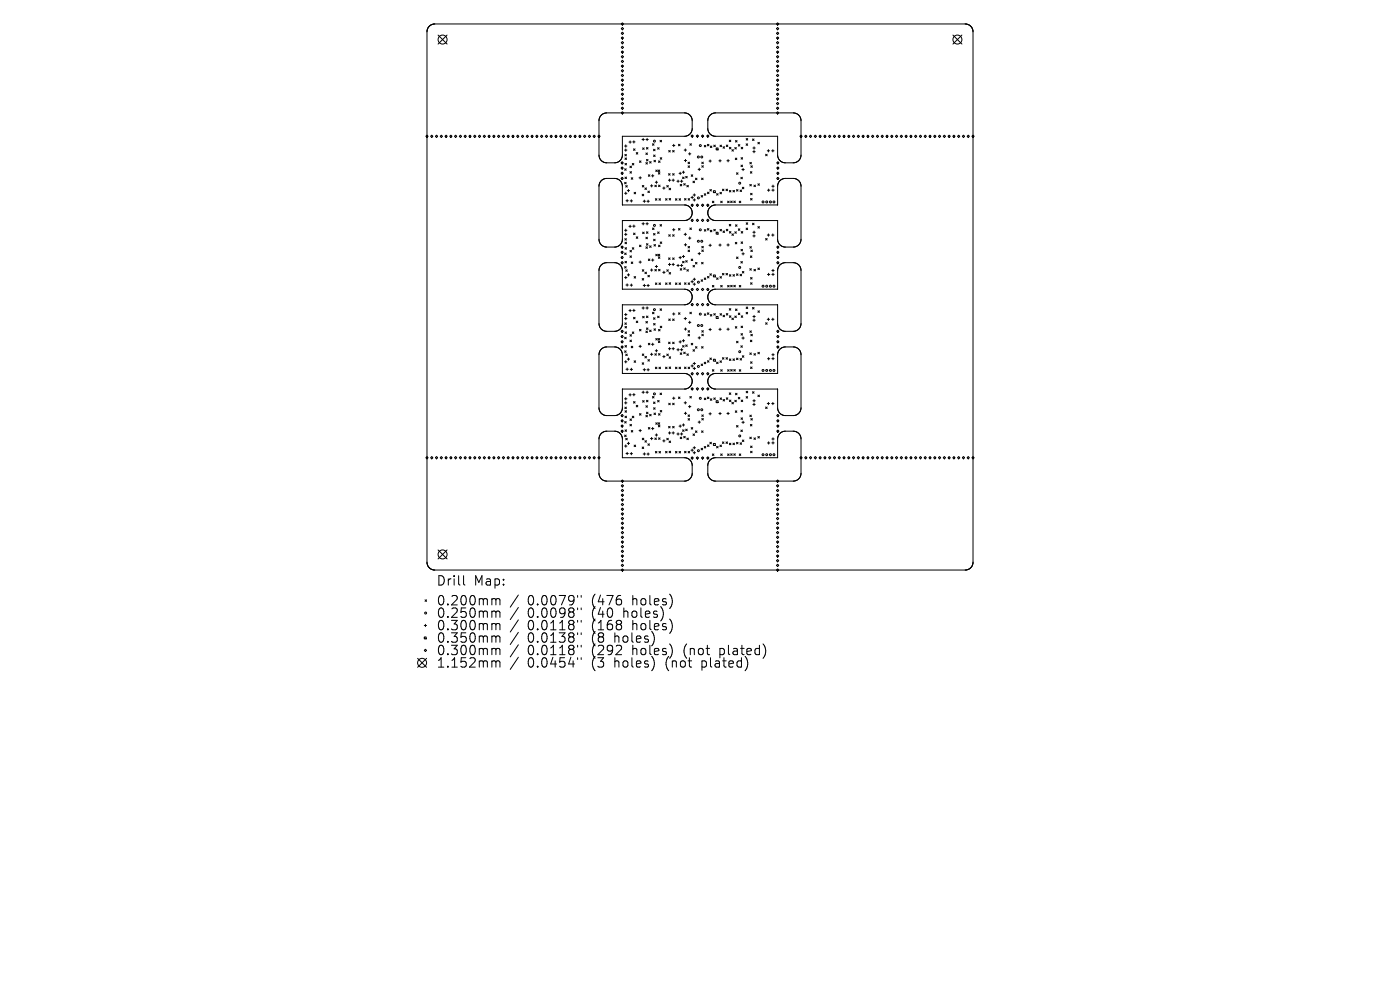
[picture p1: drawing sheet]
<svg xmlns="http://www.w3.org/2000/svg" width="297mm" height="210mm" viewBox="0 0 297 210" stroke-linecap="round" stroke-linejoin="round" font-family="sans-serif">
<defs><g id="words">
<g font-size="2.8">
<text x="92.5" y="124.5">Drill</text>
<text x="100.5" y="124.5">Map:</text>
<text x="92.5" y="128.7">0.200mm</text>
<text x="92.5" y="131.3">0.250mm</text>
<text x="111.9" y="128.7">0.0079&quot;</text>
<text x="111.9" y="131.3">0.0098&quot;</text>
<text x="125.7" y="128.7">(476</text>
<text x="125.7" y="131.3">(40</text>
<text x="132.5" y="131.3">holes)</text>
<text x="134.4" y="128.7">holes)</text>
<text x="92.5" y="134">0.300mm</text>
<text x="92.5" y="136.6">0.350mm</text>
<text x="111.9" y="134">0.0118&quot;</text>
<text x="111.9" y="136.6">0.0138&quot;</text>
<text x="125.7" y="134">(168</text>
<text x="125.7" y="136.6">(8</text>
<text x="130.6" y="136.6">holes)</text>
<text x="134.4" y="134">holes)</text>
<text x="92.5" y="139.3">0.300mm</text>
<text x="92.5" y="141.9">1.152mm</text>
<text x="111.9" y="139.3">0.0118&quot;</text>
<text x="111.9" y="141.9">0.0454&quot;</text>
<text x="125.7" y="139.3">(292</text>
<text x="125.7" y="141.9">(3</text>
<text x="130.6" y="141.9">holes)</text>
<text x="134.4" y="139.3">holes)</text>
<text x="141.7" y="141.9">(not</text>
<text x="145.5" y="139.3">(not</text>
<text x="149.5" y="141.9">plated)</text>
<text x="153.3" y="139.3">plated)</text>
</g>
</g></defs>
<g fill="none" stroke="#000" stroke-width=".21">
<path d="M90.6 6.8v112.6M90.6 6.7v.1M90.6 6.6v.1M90.6 6.6h.1M90.6 6.4v.2M90.6 6.4h.1M90.6 6.3v.1M90.7 6.3h-.1M90.7 6.1v.1M90.7 6.1h.1M90.8 6l-.1 .1M90.8 5.9v.1"/>
<path d="M90.9 5.8l-.1 .1M90.9 5.8h.1M91 5.7l-.1 .1M91 5.7h.1M91.1 5.6l-.1 .1M91.1 5.6h.1M91.2 5.5l-.1 .1M91.2 5.5h.1M91.3 5.4l-.1 .1M91.3 5.4h.1M91.4 5.3l-.1 .1M91.5 5.3h-.1"/>
<path d="M91.6 5.2l-.1 .1M91.6 5.2h.1M91.7 5.2h-.1M91.8 5.2h-.1M91.9 5.1h-.1M91.9 5.1h.1M92.1 5.1h-.2M92.1 5.1h.1M92.1 5.1h112.8M92.9 7.4l1.9 1.9M94.8 7.4l-1.9 1.9M131.8 5.1l.2-.3 .3 .3-.3 .2z"/>
<path d="M131.8 7.1l.2-.3 .3 .3-.3 .2zM131.8 8.1l.2-.3 .3 .3-.3 .2zM131.8 10l.2-.2 .3 .2-.3 .3zM131.8 12l.2-.2 .3 .2-.3 .3zM131.8 13l.2-.2 .3 .2-.3 .3zM131.8 15l.2-.2 .3 .2-.3 .3zM131.8 18l.2-.3 .3 .3-.3 .2zM131.8 20l.2-.3 .3 .3-.3 .2zM132 5.8l.3 .3-.3 .2-.2-.2zM132 8.8l.3 .3-.3 .2-.2-.2zM132 10.8l.3 .2-.3 .3-.2-.3zM132 13.8l.3 .2-.3 .3-.2-.3z"/>
<path d="M132 15.8l.3 .2-.3 .3-.2-.3zM132 16.7l.3 .3-.3 .2-.2-.2zM132 18.7l.3 .3-.3 .2-.2-.2zM164.7 5.1l.3-.3 .2 .3-.2 .2zM164.7 7.1l.3-.3 .2 .3-.2 .2zM164.7 8.1l.3-.3 .2 .3-.2 .2zM164.7 10l.3-.2 .2 .2-.2 .3zM164.7 12l.3-.2 .2 .2-.2 .3zM164.7 13l.3-.2 .2 .2-.2 .3zM164.7 15l.3-.2 .2 .2-.2 .3zM164.7 18l.3-.3 .2 .3-.2 .2zM164.7 20l.3-.3 .2 .3-.2 .2z"/>
<path d="M165 5.8l.2 .3-.2 .2-.3-.2zM165 8.8l.2 .3-.2 .2-.3-.2zM165 10.8l.2 .2-.2 .3-.3-.3zM165 13.8l.2 .2-.2 .3-.3-.3zM165 15.8l.2 .2-.2 .3-.3-.3zM165 16.7l.2 .3-.2 .2-.3-.2zM165 18.7l.2 .3-.2 .2-.3-.2zM202.2 7.4l1.9 1.9M204.1 7.4l-1.9 1.9M204.9 5.1h.1M204.9 5.1h.2M205.1 5.1h.1"/>
<path d="M205.2 5.2h.1M205.3 5.2h.1M205.4 5.2h.1M205.4 5.2l.1 .1M205.5 5.3h.1M205.6 5.3l.1 .1M205.7 5.4h.1M205.7 5.4l.1 .1M205.8 5.5h.1M205.8 5.5l.1 .1M205.9 5.6h.1M205.9 5.6l.1 .1"/>
<path d="M206 5.7h.1M206 5.7l.1 .1M206.1 5.8h.1M206.2 5.8v.1M206.2 5.9v.1M206.2 6l.1 .1M206.3 6.1h.1M206.3 6.1v.1M206.3 6.3h.1M206.4 6.3v.1M206.4 6.4h.1M206.4 6.4v.2"/>
<path d="M206.4 6.6h.1M206.4 6.6v.1M206.4 6.7v.1M206.4 6.8v112.6M90.3 28.9l.3-.2 .2 .2-.2 .3zM91.3 28.9l.3-.2 .2 .2-.2 .3zM92.4 28.9l.2-.2 .3 .2-.3 .3zM93.4 28.9l.2-.2 .3 .2-.3 .3zM94.4 28.9l.2-.2 .3 .2-.3 .3zM95.4 28.9l.2-.2 .3 .2-.3 .3zM96.4 28.9l.3-.2 .2 .2-.2 .3zM97.4 28.9l.3-.2 .2 .2-.2 .3z"/>
<path d="M98.4 28.9l.3-.2 .2 .2-.2 .3zM99.5 28.9l.2-.2 .3 .2-.3 .3zM100.5 28.9l.2-.2 .3 .2-.3 .3zM101.5 28.9l.2-.2 .3 .2-.3 .3zM102.5 28.9l.2-.2 .3 .2-.3 .3zM103.5 28.9l.3-.2 .2 .2-.2 .3zM104.5 28.9l.3-.2 .2 .2-.2 .3zM105.5 28.9l.3-.2 .2 .2-.2 .3zM106.6 28.9l.2-.2 .2 .2-.2 .3zM107.6 28.9l.2-.2 .3 .2-.3 .3zM108.6 28.9l.2-.2 .3 .2-.3 .3zM109.6 28.9l.2-.2 .3 .2-.3 .3z"/>
<path d="M110.6 28.9l.3-.2 .2 .2-.2 .3zM111.6 28.9l.3-.2 .2 .2-.2 .3zM112.6 28.9l.3-.2 .2 .2-.2 .3zM113.6 28.9l.3-.2 .2 .2-.2 .3zM114.7 28.9l.2-.2 .3 .2-.3 .3zM115.7 28.9l.2-.2 .3 .2-.3 .3zM116.7 28.9l.2-.2 .3 .2-.3 .3zM117.7 28.9l.2-.2 .3 .2-.3 .3zM118.7 28.9l.3-.2 .2 .2-.2 .3zM119.7 28.9l.3-.2 .2 .2-.2 .3zM120.7 28.9l.3-.2 .2 .2-.2 .3zM121.8 28.9l.2-.2 .3 .2-.3 .3z"/>
<path d="M122.8 28.9l.2-.2 .3 .2-.3 .3zM123.8 28.9l.2-.2 .3 .2-.3 .3zM124.8 28.9l.2-.2 .3 .2-.3 .3zM125.8 28.9l.3-.2 .2 .2-.2 .3zM126.8 28.9l.3-.2 .2 .2-.2 .3zM127.6 24.4l.4-.3 .6-.2 16.8 .1 .8 .3 .5 .7 .1 2.5-.5 1-.9 .4h-13.4v4.1l-.2 .8-.5 .5-.6 .2h-2.2l-1-.5-.4-1v-7.5l.1-.5zM131.7 34.5l.3-.2 .2 .2-.2 .3zM131.7 35.6l.3-.2 .2 .2-.2 .3zM131.7 36.7l.3-.2 .2 .2-.2 .3zM131.7 37.8l.3-.2 .2 .2-.2 .3zM131.8 21l.2-.3 .3 .3-.3 .2zM131.8 23l.2-.3 .3 .3-.3 .2z"/>
<path d="M132 21.7l.3 .3-.3 .2-.2-.2zM132 23.7l.3 .2-.3 .3-.2-.3zM132.1 28.9h-.1M132.5 38.7l.3 .3M132.5 31h.5M132.5 31.8h.5M132.5 35.8l.3 .3M132.6 32.7l.3 .4M132.6 33.5l.3 .3M132.6 34.7l.3 .3M132.6 37.6l.3 .3M132.7 39.4l.4 .3"/>
<path d="M132.8 30.7v.5M132.8 31.6v.5M132.8 38.7l-.3 .3M132.8 35.8l-.3 .3M132.9 32.7l-.3 .4M132.9 33.5l-.3 .3M132.9 34.7l-.3 .3M132.9 37.6l-.3 .3M133.1 39.4l-.4 .3M133.4 30.1h.5M133.6 35.2l.4 .4M133.6 36.4l.4 .3"/>
<path d="M133.7 29.9v.5M133.9 37.7l.3 .3M134 35.2l-.4 .4M134 36.4l-.4 .3M134.1 34.7l.4 .3M134.2 30.1h.5M134.2 37.7l-.3 .3M134.4 31.6l.3 .3M134.5 34.7l-.4 .3M134.5 29.9v.5M134.7 31.6l-.3 .3M135 32.4l.3 .3"/>
<path d="M135.3 32.4l-.3 .3M135.6 37.7h.5M135.7 34.1l.3 .4M135.8 37.5v.5M136 34.1l-.3 .4M136.2 29.6h.5M136.3 39.3l.3 .4M136.3 31.4l.4 .3M136.4 29.3v.5M136.6 39.3l-.3 .4M136.7 31.4l-.4 .3M136.8 39.9l.3 .3"/>
<path d="M137 34.5l.4 .3M137 32.4l.4 .4M137 29.6h.5M137.1 31.3l.4 .3M137.1 33.8l.4 .3M137.1 39.9l-.3 .3M137.3 29.3v.5M137.4 34.5l-.4 .3M137.4 32.4l-.4 .4M137.5 31.3l-.4 .3M137.5 33.8l-.4 .3M137.5 37.1l.4 .3"/>
<path d="M137.8 34.3l.3 .3M137.9 37.1l-.4 .3M138 39.4h.5M138.1 34.3l-.3 .3M138.2 37.3h.5M138.2 39.2v.5M138.4 30.5l.3 .3M138.5 37v.5M138.6 31.7l.4 .3M138.7 32.9l.3 .3M138.7 34l.4 .3M138.7 30.5l-.3 .3"/>
<path d="M138.9 39.3l.4 .3M139 31.7l-.4 .3M139 32.9l-.3 .3M139 38.7h.5M139.1 34l-.4 .3M139.1 36.1l.3 .3M139.3 39.3l-.4 .3M139.3 38.4v.5M139.4 36.1l-.3 .3M139.5 31.3l.3 .4M139.6 36.1l.4 .3M139.7 36.6l.3 .3"/>
<path d="M139.7 34.1l.3 .4M139.7 39.3l.3 .3M139.8 31.3l-.3 .4M140 36.1l-.4 .3M140 36.6l-.3 .3M140 29.8l.4 .3M140 34.1l-.3 .4M140 39.3l-.3 .3M140.1 33.4l.3 .4M140.4 29.8l-.4 .3M140.4 33.4l-.3 .4M140.6 39.9h.5"/>
<path d="M140.8 39.7v.4M141.5 39.4l.3 .3M141.8 39.4l-.3 .3M141.8 38.2h.5M141.8 36.8l.4 .4M141.9 31.9l.3 .3M141.9 39.9l.4 .4M142 38v.5M142.2 36.8l-.4 .4M142.2 31.9l-.3 .3M142.3 39.9l-.4 .4M142.6 38.2h.5"/>
<path d="M142.7 30.9h.5M142.7 36.8l.3 .4M142.7 31.9l.3 .3M142.8 38v.5M142.9 30.6v.5M143 31.9l-.3 .3M143 36.8l-.3 .4M143.6 38.4h.5M143.9 38.2v.5M143.9 30.6l.4 .3M144.1 36.8h.4M144.3 30.6l-.4 .3"/>
<path d="M144.3 36.5v.5M144.3 39.1l.3 .3M144.4 38.4h.5M144.6 38.2v.5M144.6 39.1l-.3 .3M144.7 36.5h.5M144.8 37.6l.3 .3M145 36.3v.5M145 39l.4 .3M145.1 37.6l-.3 .3M145.1 31.8h.5M145.2 34.1h.5"/>
<path d="M145.4 39l-.4 .3M145.4 31.6v.5M145.4 33.8v.5M145.5 37.4l.3 .3M145.7 39.3l.3 .4M145.8 37.4l-.3 .3M146 34.4l.3 .3M146 35.2l.3 .3M146 39.3l-.3 .4M146.1 32.6h.5M146.3 34.4l-.3 .3M146.3 35.2l-.3 .3"/>
<path d="M146.3 32.4v.5M146.3 30.5l.4 .3M146.6 28.9l.2-.3 .3 .3-.3 .2zM146.6 37.1l.4 .3M146.7 30.5l-.4 .3M147 37.1l-.4 .3M147 38.4l.3 .4M147.3 38.4l-.3 .4M147.5 37.8l.4 .3M147.7 28.9l.2-.3 .3 .3-.3 .2zM147.9 37.8l-.4 .3M148.1 35.9h.5"/>
<path d="M148.3 35.7v.5M148.8 28.9l.3-.3 .2 .3-.2 .2zM148.8 37.8l.4 .3M148.9 34.4l.3 .3M148.9 35.2l.3 .3M149.2 37.8l-.4 .3M149.2 34.4l-.3 .3M149.2 35.2l-.3 .3M149.4 30.8l.3 .4M149.7 30.8l-.3 .4M149.9 28.9l.3-.3 .2 .3-.2 .2zM150.1 30.6l.3 .3"/>
<path d="M150.4 30.6l-.3 .3M150.4 34.2h.5M150.6 24.4l.6-.3 .6-.2h16.5l.7 .2 .7 .6 .2 .7v7.5l-.1 .7-.6 .7-.8 .2h-2l-.9-.4-.5-1.1v-4.1h-13.2l-.7-.1-.7-.6-.2-.8v-2zM150.7 33.9v.5M150.7 31l.3 .3M151 31l-.3 .3M151.4 30.8l.4 .3M151.8 30.8l-.4 .3M151.9 31.4h.4v.4h-.4zM152.5 34.1h.5M152.7 30.8l.4 .3M152.8 33.9v.5"/>
<path d="M153.1 30.8l-.4 .3M153.4 31.1l.3 .3M153.7 31.1l-.3 .3M154.1 30.8l.3 .3M154.2 34.1h.5M154.4 30.8l-.3 .3M154.5 33.8v.5M154.7 29.7l.3 .4M154.7 31.2l.4 .4M155 29.7l-.3 .4M155.1 31.2l-.4 .4M155.3 31.7l.3 .4"/>
<path d="M155.6 31.7l-.3 .4M155.9 31.3l.3 .3M156 33.5l.3 .4M156 29.8l.4 .3M156.2 31.3l-.3 .3M156.2 36.6l.4 .4M156.3 33.5l-.3 .4M156.4 29.8l-.4 .3M156.6 36.6l-.4 .4M156.6 30.7l.4 .3M157 30.7l-.4 .3M157.2 37.6l.3 .3"/>
<path d="M157.2 35l.3 .4M157.2 33.4l.3 .4M157.2 31.2l.4 .4M157.4 36h.5M157.5 39.7l.3 .3M157.5 37.6l-.3 .3M157.5 35l-.3 .4M157.5 33.4l-.3 .4M157.6 31.2l-.4 .4M157.6 35.7v.5M157.8 39.7l-.3 .3M158.3 30.5l.3 .3"/>
<path d="M158.3 29.4l.3 .3M158.6 30.5l-.3 .3M158.6 29.4l-.3 .3M159.1 39.1l.3 .3M159.1 34.4l.3 .4M159.2 36.4l.3 .3M159.3 35.2l.3 .3M159.4 39.1l-.3 .3M159.4 34.4l-.3 .4M159.5 36.4l-.3 .3M159.6 35.2l-.3 .3M159.6 29.5l.4 .3"/>
<path d="M159.7 32.2h.5M159.7 31.4h.5M159.9 39.3l.4 .3M160 31.9v.5M160 29.5l-.4 .3M160 31.1v.5M160.3 39.3l-.4 .3M160.8 39l.3 .3M160.8 30.2l.3 .3M161.1 39l-.3 .3M161.1 30.2l-.3 .3M162.4 32.7l.3 .3"/>
<path d="M162.7 32.7l-.3 .3M162.8 32h.5M163 31.7v.5M163.7 32h.5M163.7 39.5h.5M164 31.7v.5M164 39.3v.5M164.7 21l.3-.3 .2 .3-.2 .2zM164.7 23l.3-.3 .2 .3-.2 .2zM164.8 34.5l.2-.2 .3 .2-.3 .3zM164.8 35.6l.2-.2 .3 .2-.3 .3zM164.8 36.7l.2-.2 .3 .2-.3 .3z"/>
<path d="M164.8 37.8l.2-.2 .3 .2-.3 .3zM164.9 28.9h.1M165 21.7l.2 .3-.2 .2-.3-.2zM165 23.7l.2 .2-.2 .3-.3-.3zM169.7 28.9l.2-.2 .3 .2-.3 .3zM170.7 28.9l.2-.2 .3 .2-.3 .3zM171.7 28.9l.3-.2 .2 .2-.2 .3zM172.7 28.9l.3-.2 .2 .2-.2 .3zM173.7 28.9l.3-.2 .2 .2-.2 .3zM174.8 28.9l.2-.2 .2 .2-.2 .3zM175.8 28.9l.2-.2 .3 .2-.3 .3zM176.8 28.9l.2-.2 .3 .2-.3 .3z"/>
<path d="M177.8 28.9l.2-.2 .3 .2-.3 .3zM178.8 28.9l.3-.2 .2 .2-.2 .3zM179.8 28.9l.3-.2 .2 .2-.2 .3zM180.8 28.9l.3-.2 .2 .2-.2 .3zM181.8 28.9l.3-.2 .2 .2-.2 .3zM182.9 28.9l.2-.2 .3 .2-.3 .3zM183.9 28.9l.2-.2 .3 .2-.3 .3zM184.9 28.9l.2-.2 .3 .2-.3 .3zM185.9 28.9l.2-.2 .3 .2-.3 .3zM186.9 28.9l.3-.2 .2 .2-.2 .3zM187.9 28.9l.3-.2 .2 .2-.2 .3zM188.9 28.9l.3-.2 .2 .2-.2 .3z"/>
<path d="M190 28.9l.2-.2 .3 .2-.3 .3zM191 28.9l.2-.2 .3 .2-.3 .3zM192 28.9l.2-.2 .3 .2-.3 .3zM193 28.9l.2-.2 .3 .2-.3 .3zM194 28.9l.3-.2 .2 .2-.2 .3zM195 28.9l.3-.2 .2 .2-.2 .3zM196 28.9l.3-.2 .2 .2-.2 .3zM197 28.9l.3-.2 .2 .2-.2 .3zM198.1 28.9l.2-.2 .3 .2-.3 .3zM199.1 28.9l.2-.2 .3 .2-.3 .3zM200.1 28.9l.2-.2 .3 .2-.3 .3zM201.1 28.9l.3-.2 .2 .2-.2 .3z"/>
<path d="M202.1 28.9l.3-.2 .2 .2-.2 .3zM203.1 28.9l.3-.2 .2 .2-.2 .3zM204.1 28.9l.3-.2 .2 .2-.2 .3zM205.2 28.9l.2-.2 .3 .2-.3 .3zM206.2 28.9l.2-.2 .3 .2-.3 .3zM131.7 52.4l.3-.2 .2 .2-.2 .3zM131.7 53.5l.3-.2 .2 .2-.2 .3zM131.7 54.6l.3-.2 .2 .2-.2 .3zM131.7 55.7l.3-.2 .2 .2-.2 .3zM132 43.5v-4.2l-.3-.8-.5-.5-.7-.1h-2l-.8 .3-.5 .6-.1 .7v11.3l.2 .7 .4 .5 .8 .4h2l.7-.2 .5-.4 .3-.9v-4.1M132 43.5h.1M132.1 46.8h-.1"/>
<path d="M132.1 43.5h13.3l.6 .2 .4 .3 .3 .5 .1 .6M132.5 56.5l.3 .4M132.5 41h.5M132.5 48.9h.5M132.5 49.7h.5M132.5 58.9h.5M132.5 53.7l.3 .3M132.6 50.6l.3 .3M132.6 51.4l.3 .3M132.6 52.5l.3 .4M132.6 55.4l.3 .4M132.7 57.2l.4 .4"/>
<path d="M132.8 40.8v.5M132.8 48.6v.5M132.8 49.5v.5M132.8 58.6v.5M132.8 42.6h.5M132.8 56.5l-.3 .4M132.8 53.7l-.3 .3M132.9 50.6l-.3 .3M132.9 51.4l-.3 .3M132.9 52.5l-.3 .4M132.9 55.4l-.3 .4M133 42.3v.5"/>
<path d="M133.1 40.4h.5M133.1 58.3h.5M133.1 57.2l-.4 .4M133.3 40.2v.5M133.3 58.1v.5M133.4 48h.5M133.6 53.1l.4 .3M133.6 54.3l.4 .3M133.7 47.8v.5M133.7 42.6h.5M133.9 55.6l.3 .3M133.9 42.4v.5"/>
<path d="M134 53.1l-.4 .3M134 54.3l-.4 .3M134.1 52.5l.4 .4M134.2 48h.5M134.2 55.6l-.3 .3M134.4 49.4l.3 .4M134.5 52.5l-.4 .4M134.5 47.7v.5M134.5 40.8l.4 .3M134.5 58.7l.4 .3M134.7 49.4l-.3 .4M134.9 40.8l-.4 .3"/>
<path d="M134.9 58.7l-.4 .3M135 50.2l.3 .4M135.3 50.2l-.3 .4M135.6 55.6h.5M135.7 52l.3 .3M135.8 55.3v.5M136 52l-.3 .3M136.2 47.5h.5M136.2 41.2l.4 .3M136.2 59.1l.4 .3M136.3 57.2l.3 .3M136.3 49.2l.4 .4"/>
<path d="M136.4 47.2v.5M136.4 42.7h.5M136.6 41.2l-.4 .3M136.6 59.1l-.4 .3M136.6 57.2l-.3 .3M136.7 49.2l-.4 .4M136.7 42.4v.5M136.8 57.7l.3 .4M137 52.4l.4 .3M137 50.3l.4 .3M137 47.5h.5M137.1 49.2l.4 .3"/>
<path d="M137.1 51.7l.4 .3M137.1 57.7l-.3 .4M137.2 42.7h.5M137.3 47.2v.5M137.4 52.4l-.4 .3M137.4 50.3l-.4 .3M137.4 40.5l.4 .4M137.4 58.4l.4 .3M137.5 49.2l-.4 .3M137.5 51.7l-.4 .3M137.5 42.4v.5M137.5 54.9l.4 .4"/>
<path d="M137.8 40.5l-.4 .4M137.8 58.4l-.4 .3M137.8 52.1l.3 .4M137.9 54.9l-.4 .4M138 57.3h.5M138.1 52.1l-.3 .4M138.2 55.2h.5M138.2 57v.5M138.4 48.4l.3 .3M138.5 54.9v.5M138.6 49.5l.4 .4M138.7 50.7l.3 .4"/>
<path d="M138.7 51.9l.4 .3M138.7 48.4l-.3 .3M138.9 57.2l.4 .3M139 49.5l-.4 .4M139 50.7l-.3 .4M139 56.5h.5M139 42.1l.4 .4M139.1 51.9l-.4 .3M139.1 53.9l.3 .4M139.3 57.2l-.4 .3M139.3 56.3v.5M139.4 42.1l-.4 .4"/>
<path d="M139.4 53.9l-.3 .4M139.5 49.2l.3 .3M139.6 53.9l.4 .4M139.7 54.5l.3 .3M139.7 52l.3 .3M139.7 57.1l.3 .4M139.8 42.1l.3 .4M139.8 49.2l-.3 .3M140 53.9l-.4 .4M140 54.5l-.3 .3M140 47.6l.4 .4M140 52l-.3 .3"/>
<path d="M140 57.1l-.3 .4M140.1 51.3l.3 .3M140.1 42.1l-.3 .4M140.4 47.6l-.4 .4M140.4 51.3l-.3 .3M140.6 57.8h.5M140.8 57.5v.5M141.2 42.1l.3 .4M141.5 57.2l.3 .4M141.5 42.1l-.3 .4M141.8 57.2l-.3 .4M141.8 56.1h.5"/>
<path d="M141.8 54.7l.4 .3M141.9 49.8l.3 .3M141.9 57.8l.4 .3M141.9 42.1l.4 .3M141.9 60l.4 .3M142 55.8v.5M142.2 54.7l-.4 .3M142.2 49.8l-.3 .3M142.3 57.8l-.4 .3M142.3 42.1l-.4 .3M142.3 60l-.4 .3M142.6 56.1h.5"/>
<path d="M142.7 48.7h.5M142.7 54.7l.3 .3M142.7 49.8l.3 .3M142.8 55.8v.5M142.9 48.5v.5M143 49.8l-.3 .3M143 54.7l-.3 .3M143.3 42.1l.3 .4M143.6 56.3h.5M143.6 42.1l-.3 .4M143.9 56.1v.5M143.9 48.5l.4 .3"/>
<path d="M144.1 42.1l.3 .4M144.1 54.6h.4M144.3 48.5l-.4 .3M144.3 54.4v.5M144.3 57l.3 .3M144.4 56.3h.5M144.4 42.1l-.3 .4M144.6 56.1v.5M144.6 57l-.3 .3M144.7 54.4h.5M144.8 55.4l.3 .4M145 54.2v.5"/>
<path d="M145 56.8l.4 .4M145.1 55.4l-.3 .4M145.1 49.7h.5M145.2 51.9h.5M145.2 42.1l.3 .4M145.2 60l.3 .3M145.4 56.8l-.4 .4M145.4 49.5v.5M145.4 51.7v.5M145.5 55.3l.3 .3M145.5 42.1l-.3 .4M145.5 60l-.3 .3"/>
<path d="M145.7 57.2l.3 .3M145.8 55.3l-.3 .3M146 52.3l.3 .3M146 53.1l.3 .3M146 42.1l.3 .4M146 57.2l-.3 .3M146.1 50.5h.5M146.3 52.3l-.3 .3M146.3 53.1l-.3 .3M146.3 42.1l-.3 .4M146.3 50.3v.5M146.3 48.4l.4 .3"/>
<path d="M146.6 41.9h.5M146.6 59.8h.5M146.6 55l.4 .3M146.7 48.4l-.4 .3M146.8 41.6v.5M146.8 59.5v.5M146.8 43.3l.3 .2-.3 .3-.2-.3zM146.8 46.5l.3 .2-.3 .3-.2-.3zM146.8 45.1l-.1 .7-.3 .4-.5 .4-.5 .2h-13.3M146.8 45.1h.1M147 55l-.4 .3M147 56.3l.3 .3"/>
<path d="M147 41.4h.5M147 59.2h.5M147 42.4h.5M147.3 41.1v.5M147.3 59v.5M147.3 42.2v.5M147.3 56.3l-.3 .3M147.5 55.7l.4 .3M147.9 55.7l-.4 .3M147.9 43.3l.3 .2-.3 .3-.2-.3zM147.9 46.5l.3 .2-.3 .3-.2-.3zM148.1 53.8h.5"/>
<path d="M148.3 53.5v.5M148.7 41.5l.4 .3M148.7 59.3l.4 .4M148.8 55.6l.4 .4M148.9 52.3l.3 .3M148.9 53l.3 .4M149.1 43.3l.2 .2-.2 .3-.3-.3zM149.1 46.5l.2 .2-.2 .3-.3-.3zM149.1 41.5l-.4 .3M149.1 59.3l-.4 .4M149.2 55.6l-.4 .4M149.2 52.3l-.3 .3"/>
<path d="M149.2 53l-.3 .4M149.4 41.1l.3 .3M149.4 59l.3 .3M149.4 48.7l.3 .3M149.7 41.1l-.3 .3M149.7 59l-.3 .3M149.7 48.7l-.3 .3M150.1 48.5l.3 .3M150.1 40.8l.3 .3M150.1 58.6l.3 .4M150.2 43.3l.2 .2-.2 .3-.3-.3zM150.2 46.5l.2 .2-.2 .3-.3-.3z"/>
<path d="M150.2 45.1l.1 .7 .3 .4 .5 .4 .5 .2h13.3M150.2 45.1h.1M150.4 48.5l-.3 .3M150.4 52h.5M150.4 40.8l-.3 .3M150.4 58.6l-.3 .4M150.6 40.2l.3 .3M150.6 58.1l.3 .3M150.7 51.8v.5M150.7 48.8l.3 .4M150.9 58.1l-.3 .3M150.9 40.2l-.3 .3"/>
<path d="M151 48.8l-.3 .4M151.1 42.7l.4 .3M151.3 40.5h.5v.4h-.5zM151.3 58.3h.5v.4h-.5zM151.4 48.7l.4 .3M151.5 42.7l-.4 .3M151.8 48.7l-.4 .3M151.9 49.3h.4v.4h-.4zM152 41.1l.3 .3M152 58.9l.3 .4M152.3 41.1l-.3 .3M152.3 58.9l-.3 .4"/>
<path d="M152.5 52h.5M152.7 40.8l.4 .3M152.7 58.7l.4 .3M152.7 48.7l.4 .3M152.8 51.7v.5M152.9 42.7l.3 .3M153.1 40.8l-.4 .3M153.1 58.7l-.4 .3M153.1 48.7l-.4 .3M153.2 42.7l-.3 .3M153.3 40.1l.3 .4M153.3 58l.3 .3"/>
<path d="M153.4 49l.3 .3M153.6 40.1l-.3 .4M153.6 58l-.3 .3M153.7 49l-.3 .3M154 40.1l.3 .4M154 58l.3 .3M154.1 48.6l.3 .4M154.2 52h.5M154.3 40.1l-.3 .4M154.3 58l-.3 .3M154.4 42.7l.3 .3M154.4 48.6l-.3 .4"/>
<path d="M154.5 51.7v.5M154.7 42.7l-.3 .3M154.7 47.6l.3 .3M154.7 40.4l.4 .3M154.7 58.3l.4 .3M154.7 49.1l.4 .3M155 42.6l.3 .4M155 47.6l-.3 .3M155.1 40.4l-.4 .3M155.1 58.3l-.4 .3M155.1 49.1l-.4 .3M155.3 49.6l.3 .3"/>
<path d="M155.3 42.6l-.3 .4M155.5 40.4l.3 .3M155.5 58.3l.3 .3M155.6 49.6l-.3 .3M155.7 42.6l.3 .4M155.8 40.4l-.3 .3M155.8 58.3l-.3 .3M155.9 49.2l.3 .3M156 51.4l.3 .3M156 42.6l-.3 .4M156 47.7l.4 .3M156.2 49.2l-.3 .3"/>
<path d="M156.2 40.2l.4 .3M156.2 58.1l.4 .3M156.2 54.5l.4 .3M156.3 51.4l-.3 .3M156.4 47.7l-.4 .3M156.6 40.2l-.4 .3M156.6 58.1l-.4 .3M156.6 54.5l-.4 .3M156.6 48.5l.4 .4M156.8 42.7l.4 .3M157 48.5l-.4 .4M157 40.3l.3 .3"/>
<path d="M157 58.2l.3 .3M157.2 42.7l-.4 .3M157.2 55.5l.3 .3M157.2 52.9l.3 .3M157.2 51.3l.3 .3M157.2 49.1l.4 .3M157.3 40.3l-.3 .3M157.3 58.2l-.3 .3M157.4 53.8h.5M157.5 57.6l.3 .3M157.5 55.5l-.3 .3M157.5 52.9l-.3 .3"/>
<path d="M157.5 51.3l-.3 .3M157.6 49.1l-.4 .3M157.6 53.6v.5M157.8 57.6l-.3 .3M158.3 48.4l.3 .3M158.3 47.3l.3 .3M158.6 48.4l-.3 .3M158.6 47.3l-.3 .3M159.1 57l.3 .3M159.1 52.3l.3 .3M159.2 54.3l.3 .3M159.2 41l.4 .3"/>
<path d="M159.2 42.1l.4 .3M159.2 58.9l.4 .3M159.2 60l.4 .3M159.3 53l.3 .4M159.4 57l-.3 .3M159.4 52.3l-.3 .3M159.5 54.3l-.3 .3M159.6 41l-.4 .3M159.6 58.9l-.4 .3M159.6 42.1l-.4 .3M159.6 60l-.4 .3M159.6 53l-.3 .4"/>
<path d="M159.6 47.3l.4 .4M159.7 50h.5M159.7 49.3h.5M159.9 57.1l.4 .4M160 49.8v.5M160 47.3l-.4 .4M160 49v.5M160.3 57.1l-.4 .4M160.8 56.9l.3 .3M160.8 48.1l.3 .3M161.1 56.9l-.3 .3M161.1 48.1l-.3 .3"/>
<path d="M162.4 50.6l.3 .3M162.7 50.6l-.3 .3M162.8 49.9h.5M162.8 40.3h.5M162.8 58.2h.5M163 49.6v.5M163.1 40.1v.5M163.1 58v.5M163.7 49.9h.5M163.7 40.3h.5M163.7 57.4h.5M163.7 58.2h.5"/>
<path d="M164 49.6v.5M164 40.1v.5M164 57.1v.5M164 58v.5M164.8 52.4l.2-.2 .3 .2-.3 .3zM164.8 53.5l.2-.2 .3 .2-.3 .3zM164.8 54.6l.2-.2 .3 .2-.3 .3zM164.8 55.7l.2-.2 .3 .2-.3 .3zM164.9 43.5h-13.3l-.6 .2-.4 .3-.3 .5-.1 .6M164.9 46.8h.1M165 43.5h-.1M165 43.5v-4.2l.3-.8 .5-.5 .7-.1h2l.8 .3 .5 .6 .1 .7v11.3l-.1 .7-.5 .5-.8 .4h-2l-.7-.2-.5-.4-.3-.9v-4.1"/>
<path d="M131.7 70.3l.3-.3 .2 .3-.2 .2zM131.7 71.4l.3-.3 .2 .3-.2 .2zM131.7 72.5l.3-.3 .2 .3-.2 .2zM131.7 73.6l.3-.3 .2 .3-.2 .2zM132 79.2v-4.1l-.3-.9-.5-.4-.7-.2h-2l-.8 .4-.5 .5-.1 .7v11.4l.2 .7 .4 .5 .8 .3 2 .1 .7-.2 .5-.4 .3-.9v-4.2M132 61.3v-4.1l-.3-.9-.5-.4-.7-.2h-2l-.8 .4-.5 .6-.1 .7v11.3l.2 .7 .4 .5 .8 .4h2l.7-.2 .5-.4 .3-.9v-4.1M132 61.3h.1M132 79.2h.1M132.1 64.7h-.1M132.1 79.2h13.3l.5 .2 .5 .4 .3 .4 .1 .7M132.1 61.3l13.3 .1 .6 .1 .4 .4 .3 .5 .1 .6M132.5 74.4l.3 .3"/>
<path d="M132.5 66.7h.5M132.5 67.6h.5M132.5 76.7h.5M132.5 71.5l.3 .4M132.6 68.5l.3 .3M132.6 69.2l.3 .4M132.6 70.4l.3 .3M132.6 73.3l.3 .3M132.7 75.1l.4 .3M132.8 66.5v.5M132.8 67.3v.5M132.8 76.5v.5"/>
<path d="M132.8 60.5h.5M132.8 78.3h.5M132.8 74.4l-.3 .3M132.8 71.5l-.3 .4M132.9 68.5l-.3 .3M132.9 69.2l-.3 .4M132.9 70.4l-.3 .3M132.9 73.3l-.3 .3M133 60.2v.5M133 78.1v.5M133.1 76.2h.5M133.1 75.1l-.4 .3"/>
<path d="M133.3 75.9v.5M133.4 65.9h.5M133.6 71l.4 .3M133.6 72.1l.4 .4M133.7 65.6v.5M133.7 60.5h.5M133.7 78.4h.5M133.9 73.4l.3 .4M133.9 60.2v.5M133.9 78.1v.5M134 71l-.4 .3M134 72.1l-.4 .4"/>
<path d="M134.1 70.4l.4 .3M134.2 65.8h.5M134.2 73.4l-.3 .4M134.4 67.3l.3 .3M134.5 70.4l-.4 .3M134.5 65.6v.5M134.5 76.5l.4 .4M134.7 67.3l-.3 .3M134.9 76.5l-.4 .4M135 68.1l.3 .3M135.3 68.1l-.3 .3M135.6 73.5h.5"/>
<path d="M135.7 69.9l.3 .3M135.8 73.2v.5M136 69.9l-.3 .3M136.2 65.3h.5M136.2 77l.4 .3M136.3 75.1l.3 .3M136.3 67.1l.4 .3M136.4 65.1v.5M136.4 60.6h.5M136.4 78.4h.5M136.6 77l-.4 .3M136.6 75.1l-.3 .3"/>
<path d="M136.7 67.1l-.4 .3M136.7 60.3v.5M136.7 78.2v.5M136.8 75.6l.3 .3M137 70.2l.4 .4M137 68.2l.4 .3M137 65.3h.5M137.1 67l.4 .4M137.1 69.6l.4 .3M137.1 75.6l-.3 .3M137.2 60.6h.5M137.2 78.4h.5"/>
<path d="M137.3 65.1v.5M137.4 70.2l-.4 .4M137.4 68.2l-.4 .3M137.4 76.3l.4 .3M137.5 67l-.4 .4M137.5 69.6l-.4 .3M137.5 60.3v.5M137.5 78.2v.5M137.5 72.8l.4 .3M137.8 76.3l-.4 .3M137.8 70l.3 .3M137.9 72.8l-.4 .3"/>
<path d="M138 75.2h.5M138.1 70l-.3 .3M138.2 73h.5M138.2 74.9v.5M138.4 66.2l.3 .4M138.5 72.8v.5M138.6 67.4l.4 .3M138.7 68.6l.3 .4M138.7 69.7l.4 .4M138.7 66.2l-.3 .4M138.9 75l.4 .4M139 67.4l-.4 .3"/>
<path d="M139 68.6l-.3 .4M139 74.4h.5M139 60l.4 .3M139 77.9l.4 .3M139.1 69.7l-.4 .4M139.1 71.8l.3 .3M139.3 75l-.4 .4M139.3 74.2v.5M139.4 60l-.4 .3M139.4 77.9l-.4 .3M139.4 71.8l-.3 .3M139.5 67.1l.3 .3"/>
<path d="M139.6 71.8l.4 .3M139.7 72.4l.3 .3M139.7 69.9l.3 .3M139.7 75l.3 .3M139.8 60l.3 .3M139.8 77.9l.3 .3M139.8 67.1l-.3 .3M140 71.8l-.4 .3M140 72.4l-.3 .3M140 65.5l.4 .3M140 69.9l-.3 .3M140 75l-.3 .3"/>
<path d="M140.1 69.2l.3 .3M140.1 60l-.3 .3M140.1 77.9l-.3 .3M140.4 65.5l-.4 .3M140.4 69.2l-.3 .3M140.6 75.6h.5M140.8 75.4v.5M141.2 60l.3 .3M141.2 77.9l.3 .3M141.5 75.1l.3 .3M141.5 60l-.3 .3M141.5 77.9l-.3 .3"/>
<path d="M141.8 75.1l-.3 .3M141.8 74h.5M141.8 72.6l.4 .3M141.9 67.7l.3 .3M141.9 75.7l.4 .3M141.9 77.8l.4 .4M142 73.7v.5M142.2 72.6l-.4 .3M142.2 67.7l-.3 .3M142.3 75.7l-.4 .3M142.3 77.8l-.4 .4M142.6 74h.5"/>
<path d="M142.7 66.6h.5M142.7 72.6l.3 .3M142.7 67.7l.3 .3M142.8 73.7v.5M142.9 66.4v.4M143 67.7l-.3 .3M143 72.6l-.3 .3M143.3 60l.3 .3M143.3 77.9l.3 .3M143.6 74.2h.5M143.6 60l-.3 .3M143.6 77.9l-.3 .3"/>
<path d="M143.9 73.9v.5M143.9 66.3l.4 .4M144.1 60l.3 .3M144.1 77.9l.3 .3M144.1 72.5h.4M144.3 66.3l-.4 .4M144.3 72.3v.5M144.3 74.9l.3 .3M144.4 74.2h.5M144.4 60l-.3 .3M144.4 77.9l-.3 .3M144.6 73.9v.5"/>
<path d="M144.6 74.9l-.3 .3M144.7 72.3h.5M144.8 73.3l.3 .3M145 72v.5M145 74.7l.4 .3M145.1 73.3l-.3 .3M145.1 67.6h.5M145.2 69.8h.5M145.2 77.9l.3 .3M145.4 74.7l-.4 .3M145.4 67.3v.5M145.4 69.6v.5"/>
<path d="M145.5 73.2l.3 .3M145.5 77.9l-.3 .3M145.7 75.1l.3 .3M145.8 73.2l-.3 .3M146 70.1l.3 .4M146 70.9l.3 .4M146 60l.3 .3M146 77.9l.3 .3M146 75.1l-.3 .3M146.1 68.4h.5M146.3 70.1l-.3 .4M146.3 70.9l-.3 .4"/>
<path d="M146.3 60l-.3 .3M146.3 77.9l-.3 .3M146.3 68.1v.5M146.3 66.2l.4 .4M146.6 77.6h.5M146.6 64.6l.2-.2 .3 .2-.3 .3zM146.6 79.3l.2-.3 .3 .3-.3 .2zM146.6 72.8l.4 .4M146.7 66.2l-.4 .4M146.8 77.4v.5M146.8 61.1l.3 .3-.3 .2-.2-.2zM146.8 63l-.1 .6-.3 .5-.4 .4-.6 .1-13.3 .1"/>
<path d="M146.8 63h.1M147 72.8l-.4 .4M147 74.2l.3 .3M147 77.1h.5M147 60.3h.5M147 78.2h.5M147.3 76.9v.5M147.3 60v.5M147.3 77.9v.5M147.3 74.2l-.3 .3M147.5 73.5l.4 .4M147.7 64.6l.2-.2 .3 .2-.3 .3z"/>
<path d="M147.7 79.3l.2-.3 .3 .3-.3 .2zM147.9 73.5l-.4 .4M147.9 61.1l.3 .3-.3 .2-.2-.2zM148.1 71.7h.5M148.3 71.4v.5M148.7 77.2l.4 .3M148.8 64.6l.3-.2 .2 .2-.2 .3zM148.8 79.3l.3-.3 .2 .3-.2 .2zM148.8 73.5l.4 .4M148.9 70.1l.3 .4M148.9 70.9l.3 .3M149.1 61.1l.2 .3-.2 .2-.3-.2z"/>
<path d="M149.1 77.2l-.4 .3M149.2 73.5l-.4 .4M149.2 70.1l-.3 .4M149.2 70.9l-.3 .3M149.4 76.8l.3 .4M149.4 66.6l.3 .3M149.7 76.8l-.3 .4M149.7 66.6l-.3 .3M149.9 64.6l.3-.2 .2 .2-.2 .3zM149.9 79.3l.3-.3 .2 .3-.2 .2zM150.1 66.4l.3 .3M150.1 76.5l.3 .3"/>
<path d="M150.2 61.1l.2 .3-.2 .2-.3-.2zM150.2 63h.1M150.2 63l.1 .6 .3 .5 .4 .4 .6 .1 13.3 .1M150.4 66.4l-.3 .3M150.4 69.9h.5M150.4 76.5l-.3 .3M150.6 75.9l.3 .4M150.7 69.7v.5M150.7 66.7l.3 .4M150.9 75.9l-.3 .4M151 66.7l-.3 .4M151.1 60.5l.4 .4"/>
<path d="M151.1 78.4l.4 .3M151.3 76.2h.5v.4h-.5zM151.4 66.5l.4 .4M151.5 60.5l-.4 .4M151.5 78.4l-.4 .3M151.8 66.5l-.4 .4M151.9 67.1h.4v.4h-.4zM152 76.8l.3 .3M152.3 76.8l-.3 .3M152.5 69.9h.5M152.7 76.5l.4 .4M152.7 66.5l.4 .4"/>
<path d="M152.8 69.6v.5M152.9 60.5l.3 .4M152.9 78.4l.3 .3M153.1 76.5l-.4 .4M153.1 66.5l-.4 .4M153.2 60.5l-.3 .4M153.2 78.4l-.3 .3M153.3 75.9l.3 .3M153.4 66.9l.3 .3M153.6 75.9l-.3 .3M153.7 66.9l-.3 .3M154 75.9l.3 .3"/>
<path d="M154.1 66.5l.3 .3M154.2 69.8h.5M154.3 75.9l-.3 .3M154.4 78.4l.3 .3M154.4 60.5l.3 .4M154.4 66.5l-.3 .3M154.5 69.6v.5M154.7 60.5l-.3 .4M154.7 78.4l-.3 .3M154.7 65.5l.3 .3M154.7 76.1l.4 .4M154.7 67l.4 .3"/>
<path d="M155 60.5l.3 .4M155 78.4l.3 .3M155 65.5l-.3 .3M155.1 76.1l-.4 .4M155.1 67l-.4 .3M155.3 67.5l.3 .3M155.3 60.5l-.3 .4M155.3 78.4l-.3 .3M155.5 76.1l.3 .4M155.6 67.5l-.3 .3M155.7 60.5l.3 .4M155.7 78.4l.3 .3"/>
<path d="M155.8 76.1l-.3 .4M155.9 67l.3 .4M156 69.3l.3 .3M156 60.5l-.3 .4M156 78.4l-.3 .3M156 65.6l.4 .3M156.2 67l-.3 .4M156.2 76l.4 .3M156.2 72.4l.4 .3M156.3 69.3l-.3 .3M156.4 65.6l-.4 .3M156.6 76l-.4 .3"/>
<path d="M156.6 72.4l-.4 .3M156.6 66.4l.4 .3M156.8 60.5l.4 .4M156.8 78.4l.4 .3M157 66.4l-.4 .3M157 76.1l.3 .3M157.2 60.5l-.4 .4M157.2 78.4l-.4 .3M157.2 73.3l.3 .4M157.2 70.8l.3 .3M157.2 69.2l.3 .3M157.2 67l.4 .3"/>
<path d="M157.3 76.1l-.3 .3M157.4 71.7h.5M157.5 75.5l.3 .3M157.5 73.3l-.3 .4M157.5 70.8l-.3 .3M157.5 69.2l-.3 .3M157.6 67l-.4 .3M157.6 71.5v.5M157.8 75.5l-.3 .3M158.3 66.3l.3 .3M158.3 65.1l.3 .4M158.6 66.3l-.3 .3"/>
<path d="M158.6 65.1l-.3 .4M159.1 74.9l.3 .3M159.1 70.2l.3 .3M159.2 72.2l.3 .3M159.2 76.7l.4 .4M159.2 77.8l.4 .4M159.3 70.9l.3 .3M159.4 74.9l-.3 .3M159.4 70.2l-.3 .3M159.5 72.2l-.3 .3M159.6 77.8l-.4 .4M159.6 76.7l-.4 .4"/>
<path d="M159.6 70.9l-.3 .3M159.6 65.2l.4 .4M159.7 67.9h.5M159.7 67.1h.5M159.9 75l.4 .3M160 67.7v.5M160 65.2l-.4 .4M160 66.9v.5M160.3 75l-.4 .3M160.8 74.7l.3 .4M160.8 65.9l.3 .4M161.1 74.7l-.3 .4"/>
<path d="M161.1 65.9l-.3 .4M162.4 68.5l.3 .3M162.7 68.5l-.3 .3M162.8 67.7h.5M162.8 76.1h.5M163 67.5v.5M163.1 75.8v.5M163.7 67.7h.5M163.7 75.2h.5M163.7 76.1h.5M164 67.5v.5M164 75v.5"/>
<path d="M164 75.8v.5M164.8 70.3l.2-.3 .3 .3-.3 .2zM164.8 71.4l.2-.3 .3 .3-.3 .2zM164.8 72.5l.2-.3 .3 .3-.3 .2zM164.8 73.6l.2-.3 .3 .3-.3 .2zM164.9 79.2h-13.3l-.5 .2-.5 .4-.3 .4-.1 .7M164.9 61.3l-13.3 .1-.6 .1-.4 .4-.3 .5-.1 .6M165 61.3h-.1M165 79.2h-.1M165 61.3v-4.1l.3-.9 .5-.4 .7-.2h2l.8 .4 .5 .6 .1 .7v11.3l-.1 .6-.5 .6-.8 .4h-2l-.7-.2-.5-.4-.3-.9v-4.1M165 79.2v-4.1l.3-.9 .5-.4 .7-.2h2l.8 .4 .5 .5 .1 .7v11.4l-.1 .6-.5 .6-.8 .3-2 .1-.7-.2-.5-.4-.3-.9v-4.2M165 64.7h.1"/>
<path d="M90.3 97.1l.3-.3 .2 .3-.2 .2zM91.3 97.1l.3-.3 .2 .3-.2 .2zM92.4 97.1l.2-.3 .3 .3-.3 .2zM93.4 97.1l.2-.3 .3 .3-.3 .2zM94.4 97.1l.2-.3 .3 .3-.3 .2zM95.4 97.1l.2-.3 .3 .3-.3 .2zM96.4 97.1l.3-.3 .2 .3-.2 .2zM97.4 97.1l.3-.3 .2 .3-.2 .2zM98.4 97.1l.3-.3 .2 .3-.2 .2zM99.5 97.1l.2-.3 .3 .3-.3 .2zM100.5 97.1l.2-.3 .3 .3-.3 .2zM101.5 97.1l.2-.3 .3 .3-.3 .2z"/>
<path d="M102.5 97.1l.2-.3 .3 .3-.3 .2zM103.5 97.1l.3-.3 .2 .3-.2 .2zM104.5 97.1l.3-.3 .2 .3-.2 .2zM105.5 97.1l.3-.3 .2 .3-.2 .2zM106.6 97.1l.2-.3 .2 .3-.2 .2zM107.6 97.1l.2-.3 .3 .3-.3 .2zM108.6 97.1l.2-.3 .3 .3-.3 .2zM109.6 97.1l.2-.3 .3 .3-.3 .2zM110.6 97.1l.3-.3 .2 .3-.2 .2zM111.6 97.1l.3-.3 .2 .3-.2 .2zM112.6 97.1l.3-.3 .2 .3-.2 .2zM113.6 97.1l.3-.3 .2 .3-.2 .2z"/>
<path d="M114.7 97.1l.2-.3 .3 .3-.3 .2zM115.7 97.1l.2-.3 .3 .3-.3 .2zM116.7 97.1l.2-.3 .3 .3-.3 .2zM117.7 97.1l.2-.3 .3 .3-.3 .2zM118.7 97.1l.3-.3 .2 .3-.2 .2zM119.7 97.1l.3-.3 .2 .3-.2 .2zM120.7 97.1l.3-.3 .2 .3-.2 .2zM121.8 97.1l.2-.3 .3 .3-.3 .2zM122.8 97.1l.2-.3 .3 .3-.3 .2zM123.8 97.1l.2-.3 .3 .3-.3 .2zM124.8 97.1l.2-.3 .3 .3-.3 .2zM125.8 97.1l.3-.3 .2 .3-.2 .2z"/>
<path d="M126.8 97.1l.3-.3 .2 .3-.2 .2zM127.6 91.9l.9-.4h1.9l.7 .1 .5 .4 .4 1 .1 4.1h13.1l.7 .2 .6 .4 .3 .7v2.1l-.1 .6-.6 .7-.8 .3h-16.6l-.7-.2-.7-.6-.2-.8v-7.5l.1-.5zM131.7 89.3l.3-.3 .2 .3-.2 .2zM131.7 90.4l.3-.3 .2 .3-.2 .2zM131.7 91.5l.3-.3 .2 .3-.2 .2zM132 87.9l.2 .3-.2 .2-.3-.2zM132 82.5h.1M132 97.1h.1M132.5 92.3l.3 .3M132.5 84.6h.5M132.5 85.5h.5M132.5 94.6h.5"/>
<path d="M132.5 89.4l.3 .3M132.6 86.4l.3 .3M132.6 87.1l.3 .4M132.6 88.3l.3 .3M132.6 91.2l.3 .3M132.7 93l.4 .3M132.8 84.3v.5M132.8 85.2v.5M132.8 94.4v.5M132.8 96.2h.5M132.8 92.3l-.3 .3M132.8 89.4l-.3 .3"/>
<path d="M132.9 86.4l-.3 .3M132.9 87.1l-.3 .4M132.9 88.3l-.3 .3M132.9 91.2l-.3 .3M133 96v.4M133.1 94.1h.5M133.1 93l-.4 .3M133.3 93.8v.5M133.4 83.8h.5M133.6 88.9l.4 .3M133.6 90l.4 .3M133.7 83.5v.5"/>
<path d="M133.7 96.2h.5M133.9 91.3l.3 .3M133.9 96v.5M134 88.9l-.4 .3M134 90l-.4 .3M134.1 88.3l.4 .3M134.2 83.7h.5M134.2 91.3l-.3 .3M134.4 85.2l.3 .3M134.5 88.3l-.4 .3M134.5 83.5v.5M134.5 94.4l.4 .3"/>
<path d="M134.7 85.2l-.3 .3M134.9 94.4l-.4 .3M135 86l.3 .3M135.3 86l-.3 .3M135.6 91.3h.5M135.7 87.7l.3 .4M135.8 91.1v.5M136 87.7l-.3 .4M136.2 83.2h.5M136.2 94.8l.4 .4M136.3 93l.3 .3M136.3 85l.4 .3"/>
<path d="M136.4 83v.5M136.4 96.3h.5M136.6 94.8l-.4 .4M136.6 93l-.3 .3M136.7 85l-.4 .3M136.7 96.1v.4M136.8 93.5l.3 .3M137 88.1l.4 .3M137 86.1l.4 .3M137 83.2h.5M137.1 84.9l.4 .3M137.1 87.4l.4 .4"/>
<path d="M137.1 93.5l-.3 .3M137.2 96.3h.5M137.3 83v.5M137.4 88.1l-.4 .3M137.4 86.1l-.4 .3M137.4 94.1l.4 .4M137.5 84.9l-.4 .3M137.5 87.4l-.4 .4M137.5 96.1v.5M137.5 90.7l.4 .3M137.8 94.1l-.4 .4M137.8 87.9l.3 .3"/>
<path d="M137.9 90.7l-.4 .3M138 93h.5M138.1 87.9l-.3 .3M138.2 90.9h.5M138.2 92.8v.5M138.4 84.1l.3 .3M138.5 90.7v.5M138.6 85.3l.4 .3M138.7 86.5l.3 .3M138.7 87.6l.4 .3M138.7 84.1l-.3 .3M138.9 92.9l.4 .3"/>
<path d="M139 85.3l-.4 .3M139 86.5l-.3 .3M139 92.3h.5M139 95.8l.4 .3M139.1 87.6l-.4 .3M139.1 89.7l.3 .3M139.3 92.9l-.4 .3M139.3 92v.5M139.4 95.8l-.4 .3M139.4 89.7l-.3 .3M139.5 84.9l.3 .4M139.6 89.7l.4 .3"/>
<path d="M139.7 90.2l.3 .4M139.7 87.7l.3 .4M139.7 92.9l.3 .3M139.8 95.8l.3 .3M139.8 84.9l-.3 .4M140 89.7l-.4 .3M140 90.2l-.3 .4M140 83.4l.4 .3M140 87.7l-.3 .4M140 92.9l-.3 .3M140.1 87.1l.3 .3M140.1 95.8l-.3 .3"/>
<path d="M140.4 83.4l-.4 .3M140.4 87.1l-.3 .3M140.6 93.5h.5M140.8 93.3v.5M141.2 95.8l.3 .3M141.5 93l.3 .3M141.5 95.8l-.3 .3M141.8 93l-.3 .3M141.8 91.8h.5M141.8 90.4l.4 .4M141.9 85.5l.3 .4M141.9 93.6l.4 .3"/>
<path d="M141.9 95.7l.4 .3M142 91.6v.5M142.2 90.4l-.4 .4M142.2 85.5l-.3 .4M142.3 93.6l-.4 .3M142.3 95.7l-.4 .3M142.6 91.8h.5M142.7 84.5h.5M142.7 90.4l.3 .4M142.7 85.5l.3 .4M142.8 91.6v.5M142.9 84.2v.5"/>
<path d="M143 85.5l-.3 .4M143 90.4l-.3 .4M143.3 95.8l.3 .3M143.6 92.1h.5M143.6 95.8l-.3 .3M143.9 91.8v.5M143.9 84.2l.4 .3M144.1 95.8l.3 .3M144.1 90.4h.4M144.3 84.2l-.4 .3M144.3 90.1v.5M144.3 92.7l.3 .4"/>
<path d="M144.4 92.1h.5M144.4 95.8l-.3 .3M144.6 91.8v.5M144.6 92.7l-.3 .4M144.7 90.1h.5M144.8 91.2l.3 .3M145 89.9v.5M145 92.6l.4 .3M145.1 91.2l-.3 .3M145.1 85.5h.5M145.2 87.7h.5M145.2 95.7l.3 .4"/>
<path d="M145.4 92.6l-.4 .3M145.4 85.2v.5M145.4 87.4v.5M145.5 91l.3 .4M145.5 95.7l-.3 .4M145.7 92.9l.3 .4M145.8 91l-.3 .4M146 88l.3 .3M146 88.8l.3 .3M146 95.7l.3 .4M146 92.9l-.3 .4M146.1 86.3h.5"/>
<path d="M146.3 88l-.3 .3M146.3 88.8l-.3 .3M146.3 95.7l-.3 .4M146.3 86v.5M146.3 84.1l.4 .3M146.6 95.5h.5M146.6 82.5l.2-.3 .3 .3-.3 .2zM146.6 97.1l.2-.2 .3 .2-.3 .3zM146.6 90.7l.4 .3M146.7 84.1l-.4 .3M146.8 95.2v.5M146.8 80.9l-.1 .6-.3 .5-.4 .3-.6 .2h-13.3"/>
<path d="M146.8 80.9h.1M147 90.7l-.4 .3M147 92l.3 .4M147 95h.5M147 96h.5M147.3 94.7v.5M147.3 95.8v.5M147.3 92l-.3 .4M147.5 91.4l.4 .3M147.9 91.4l-.4 .3M147.9 82.2l.3 .3-.3 .2-.2-.2zM147.9 96.9l.3 .2-.3 .3-.2-.3z"/>
<path d="M148.1 89.5h.5M148.3 89.3v.5M148.7 95.1l.4 .3M148.8 91.4l.4 .3M148.9 88l.3 .3M148.9 88.8l.3 .3M149.1 82.2l.2 .3-.2 .2-.3-.2zM149.1 96.9l.2 .2-.2 .3-.3-.3zM149.1 95.1l-.4 .3M149.2 91.4l-.4 .3M149.2 88l-.3 .3M149.2 88.8l-.3 .3"/>
<path d="M149.4 94.7l.3 .3M149.4 84.4l.3 .4M149.7 94.7l-.3 .3M149.7 84.4l-.3 .4M149.9 82.5l.3-.3 .2 .3-.2 .2zM149.9 97.1l.3-.2 .2 .2-.2 .3zM150.1 84.2l.3 .4M150.1 94.4l.3 .3M150.2 80.9l.1 .6 .3 .5 .4 .3 .6 .2h13.3M150.2 80.9h.1M150.4 84.2l-.3 .4M150.4 87.8h.5"/>
<path d="M150.4 94.4l-.3 .3M150.6 93.8l.3 .3M150.6 97.6l.6-.4 .5-.1h13.3v-4.1l.1-.6 .4-.5 .9-.4h2.2l.8 .4 .5 .8v7.9l-.4 .9-.8 .5h-17.3l-.8-.5-.4-.9v-2.1zM150.7 87.5v.5M150.7 84.6l.3 .3M150.9 93.8l-.3 .3M151 84.6l-.3 .3M151.1 96.3l.4 .3M151.3 94.1h.5v.4h-.5zM151.4 84.4l.4 .3M151.5 96.3l-.4 .3M151.8 84.4l-.4 .3"/>
<path d="M151.9 85h.4v.4h-.4zM152 94.7l.3 .3M152.3 94.7l-.3 .3M152.5 87.7h.5M152.7 94.4l.4 .3M152.7 84.4l.4 .3M152.8 87.5v.5M152.9 96.3l.3 .3M153.1 94.4l-.4 .3M153.1 84.4l-.4 .3M153.2 96.3l-.3 .3M153.3 93.7l.3 .4"/>
<path d="M153.4 84.7l.3 .4M153.6 93.7l-.3 .4M153.7 84.7l-.3 .4M154 93.7l.3 .4M154.1 84.4l.3 .3M154.2 87.7h.5M154.3 93.7l-.3 .4M154.4 96.3l.3 .3M154.4 84.4l-.3 .3M154.5 87.5v.5M154.7 96.3l-.3 .3M154.7 83.3l.3 .4"/>
<path d="M154.7 94l.4 .3M154.7 84.9l.4 .3M155 96.3l.3 .3M155 83.3l-.3 .4M155.1 94l-.4 .3M155.1 84.9l-.4 .3M155.3 85.4l.3 .3M155.3 96.3l-.3 .3M155.5 94l.3 .3M155.6 85.4l-.3 .3M155.7 96.3l.3 .3M155.8 94l-.3 .3"/>
<path d="M155.9 84.9l.3 .3M156 87.2l.3 .3M156 96.3l-.3 .3M156 83.4l.4 .4M156.2 84.9l-.3 .3M156.2 93.8l.4 .4M156.2 90.3l.4 .3M156.3 87.2l-.3 .3M156.4 83.4l-.4 .4M156.6 93.8l-.4 .4M156.6 90.3l-.4 .3M156.6 84.3l.4 .3"/>
<path d="M156.8 96.3l.4 .3M157 84.3l-.4 .3M157 93.9l.3 .4M157.2 96.3l-.4 .3M157.2 91.2l.3 .4M157.2 88.6l.3 .4M157.2 87l.3 .4M157.2 84.9l.4 .3M157.3 93.9l-.3 .4M157.4 89.6h.5M157.5 93.3l.3 .4M157.5 91.2l-.3 .4"/>
<path d="M157.5 88.6l-.3 .4M157.5 87l-.3 .4M157.6 84.9l-.4 .3M157.6 89.3v.5M157.8 93.3l-.3 .4M158.3 84.1l.3 .4M158.3 83l.3 .3M158.6 84.1l-.3 .4M158.6 83l-.3 .3M159.1 92.7l.3 .4M159.1 88.1l.3 .3M159.2 90l.3 .4"/>
<path d="M159.2 94.6l.4 .3M159.2 95.7l.4 .3M159.3 88.8l.3 .3M159.4 92.7l-.3 .4M159.4 88.1l-.3 .3M159.5 90l-.3 .4M159.6 94.6l-.4 .3M159.6 95.7l-.4 .3M159.6 88.8l-.3 .3M159.6 83.1l.4 .3M159.7 85.8h.5M159.7 85h.5"/>
<path d="M159.9 92.9l.4 .3M160 85.5v.5M160 83.1l-.4 .3M160 84.8v.5M160.3 92.9l-.4 .3M160.8 92.6l.3 .3M160.8 83.8l.3 .3M161.1 92.6l-.3 .3M161.1 83.8l-.3 .3M162.4 86.3l.3 .4M162.7 86.3l-.3 .4M162.8 85.6h.5"/>
<path d="M162.8 94h.5M163 85.4v.5M163.1 93.7v.5M163.7 85.6h.5M163.7 93.1h.5M163.7 93.9h.5M164 85.4v.5M164 92.9v.5M164 93.7v.5M164.8 89.3l.2-.3 .3 .3-.3 .2zM164.8 90.4l.2-.3 .3 .3-.3 .2zM164.8 91.5l.2-.3 .3 .3-.3 .2z"/>
<path d="M165 97.1h-.1M165 82.5h.1M165 87.9l.3 .3-.3 .2-.2-.2zM169.7 97.1l.2-.3 .3 .3-.3 .2zM170.7 97.1l.2-.3 .3 .3-.3 .2zM171.7 97.1l.3-.3 .2 .3-.2 .2zM172.7 97.1l.3-.3 .2 .3-.2 .2zM173.7 97.1l.3-.3 .2 .3-.2 .2zM174.8 97.1l.2-.3 .2 .3-.2 .2zM175.8 97.1l.2-.3 .3 .3-.3 .2zM176.8 97.1l.2-.3 .3 .3-.3 .2zM177.8 97.1l.2-.3 .3 .3-.3 .2z"/>
<path d="M178.8 97.1l.3-.3 .2 .3-.2 .2zM179.8 97.1l.3-.3 .2 .3-.2 .2zM180.8 97.1l.3-.3 .2 .3-.2 .2zM181.8 97.1l.3-.3 .2 .3-.2 .2zM182.9 97.1l.2-.3 .3 .3-.3 .2zM183.9 97.1l.2-.3 .3 .3-.3 .2zM184.9 97.1l.2-.3 .3 .3-.3 .2zM185.9 97.1l.2-.3 .3 .3-.3 .2zM186.9 97.1l.3-.3 .2 .3-.2 .2zM187.9 97.1l.3-.3 .2 .3-.2 .2zM188.9 97.1l.3-.3 .2 .3-.2 .2zM190 97.1l.2-.3 .3 .3-.3 .2z"/>
<path d="M191 97.1l.2-.3 .3 .3-.3 .2zM192 97.1l.2-.3 .3 .3-.3 .2zM193 97.1l.2-.3 .3 .3-.3 .2zM194 97.1l.3-.3 .2 .3-.2 .2zM195 97.1l.3-.3 .2 .3-.2 .2zM196 97.1l.3-.3 .2 .3-.2 .2zM197 97.1l.3-.3 .2 .3-.2 .2zM198.1 97.1l.2-.3 .3 .3-.3 .2zM199.1 97.1l.2-.3 .3 .3-.3 .2zM200.1 97.1l.2-.3 .3 .3-.3 .2zM201.1 97.1l.3-.3 .2 .3-.2 .2zM202.1 97.1l.3-.3 .2 .3-.2 .2z"/>
<path d="M203.1 97.1l.3-.3 .2 .3-.2 .2zM204.1 97.1l.3-.3 .2 .3-.2 .2zM205.2 97.1l.2-.3 .3 .3-.3 .2zM206.2 97.1l.2-.3 .3 .3-.3 .2zM90.6 119.4h.1M90.6 119.4v.2M90.6 119.6h.1M90.6 119.6l.1 .1M90.7 119.7v.1M90.7 119.8v.1M90.7 119.9h.1M90.7 119.9l.2 .3"/>
<path d="M92.9 116.7l1.9 1.9M94.8 116.7l-1.9 1.9M131.8 102.1l.2-.3 .3 .3-.3 .2zM131.8 103l.2-.2 .3 .2-.3 .3zM131.8 104l.2-.2 .3 .2-.3 .3zM131.8 105l.2-.2 .3 .2-.3 .3zM131.8 106l.2-.2 .3 .2-.3 .3zM131.8 107l.2-.2 .3 .2-.3 .3zM131.8 109l.2-.2 .3 .2-.3 .3zM131.8 110l.2-.2 .3 .2-.3 .2zM131.8 113l.2-.3 .3 .3-.3 .2zM131.8 114l.2-.3 .3 .3-.3 .2z"/>
<path d="M131.8 116l.2-.3 .3 .3-.3 .2zM131.8 116.9l.2-.2 .3 .2-.3 .3zM131.8 117.9l.2-.2 .3 .2-.3 .3zM131.8 118.9l.2-.2 .3 .2-.3 .3zM131.8 119.9l.2-.2 .3 .2-.3 .3zM132 107.8l.3 .2-.3 .3-.2-.3zM132 110.7l.3 .3-.3 .2-.2-.2zM132 111.7l.3 .3-.3 .2-.2-.2zM132 114.7l.3 .3-.3 .2-.2-.2zM164.7 102.1l.3-.3 .2 .3-.2 .2zM164.7 103l.3-.2 .2 .2-.2 .3zM164.7 104l.3-.2 .2 .2-.2 .3z"/>
<path d="M164.7 105l.3-.2 .2 .2-.2 .3zM164.7 106l.3-.2 .2 .2-.2 .3zM164.7 107l.3-.2 .2 .2-.2 .3zM164.7 108l.3-.2 .2 .2-.2 .3zM164.7 109l.3-.2 .2 .2-.2 .3zM164.7 110l.3-.2 .2 .2-.2 .2zM164.7 111l.3-.3 .2 .3-.2 .2zM164.7 112l.3-.3 .2 .3-.2 .2zM164.7 113l.3-.3 .2 .3-.2 .2zM164.7 114l.3-.3 .2 .3-.2 .2zM164.7 115l.3-.3 .2 .3-.2 .2zM164.7 116l.3-.3 .2 .3-.2 .2z"/>
<path d="M164.7 116.9l.3-.2 .2 .2-.2 .3zM164.7 117.9l.3-.2 .2 .2-.2 .3zM164.7 118.9l.3-.2 .2 .2-.2 .3zM164.7 119.9l.3-.2 .2 .2-.2 .3zM206.3 119.9l-.1 .3M206.3 119.9h.1M206.3 119.8v.1M206.3 119.7v.1M206.4 119.6l-.1 .1M206.4 119.6h.1M206.4 119.4v.2M206.4 119.4h.1"/>
<path d="M88.6 139.7l1.9 1.9M90 138l.3-.3 .2 .3-.2 .2zM90 132.7h.5M90 135.1h.4v.4h-.4zM90.2 127.2l.3 .4M90.3 132.4v.5M90.5 127.2l-.3 .4M90.5 139.7l-1.9 1.9M90.9 120.2h.1M90.9 120.2l.1 .1M91 120.3h.1M91 120.3l.1 .1"/>
<path d="M91.1 120.4v.1M91.1 120.5h.1M91.2 120.5h.1M91.2 120.5l.1 .1M91.3 120.6v.1M91.3 120.7h.1M91.4 120.7h.1M91.5 120.7l.2 .1M91.8 120.8v.1M91.8 120.9h.1M91.9 120.9h.1M91.9 120.9h.2"/>
<path d="M92.1 120.9h.1M92.1 120.9h112.8M98.3 122.1v1.7l.3 .3M104.6 127h.3l.3 .3M104.6 129.6l.5 .1 .1 .2M104.6 132.3l.5 .1 .1 .2M104.6 134.9l.5 .1 .1 .2M104.6 137.5h.3l.3 .3M105.2 127.3l.3-.3 .5 .1 .1 1.2M105.2 127.3v1M105.2 129.9v1.1M105.2 132.6v1"/>
<path d="M105.2 135.2v1M105.2 137.8v1.1M105.2 129.9l.3-.3 .5 .1 .1 1.3M105.2 132.6l.3-.3 .5 .1 .1 1.2M105.2 135.2l.3-.3 .5 .1 .1 1.2M105.2 137.8l.3-.3 .5 .1 .1 1.3M110 126.2l-1.8 2.6M110 128.9l-1.8 2.5M110 131.5l-1.8 2.6M110 134.1l-1.8 2.6M110 136.8l-1.8 2.6M110 139.4l-1.8 2.6"/>
<path d="M122.5 126.3v.4M122.5 129v.3M122.5 131.6v.4M122.5 134.2v.4M122.5 136.9v.4M122.5 139.5v.4M123.3 126.3v.4M123.3 129v.3M123.3 131.6v.4M123.3 134.2v.4M123.3 136.9v.4M123.3 139.5v.4"/>
<path d="M131.8 120.9l.2-.2 .3 .2-.3 .3zM164.7 120.9l.3-.2 .2 .2-.2 .3zM204.9 120.9h.1M205.1 120.9h-.2M205.1 120.9h.1M205.2 120.9h-.1M205.3 120.8h-.1M205.5 120.7l-.2 .1M205.6 120.7h-.1M205.7 120.7h-.1M205.7 120.6v.1M205.8 120.5l-.1 .1"/>
<path d="M205.8 120.5h.1M205.9 120.5h-.1M205.9 120.4h.1M206 120.3l-.1 .1M206 120.3h.1M206.1 120.2l-.1 .1M206.2 120.2h-.1M104.6 140.2l.5 .1 .1 .2M105.2 140.5v1M105.2 140.5l.3-.3 .5 .1 .1 1.2"/>
<circle cx="93.9" cy="8.4" r=".95"/>
<circle cx="203.1" cy="8.4" r=".95"/>
<circle cx="138.8" cy="29.9" r=".21"/>
<circle cx="148.2" cy="33.3" r=".21"/>
<circle cx="148.6" cy="30.9" r=".21"/>
<circle cx="148.9" cy="33.3" r=".21"/>
<circle cx="156.9" cy="38.9" r=".21"/>
<circle cx="138.8" cy="47.8" r=".21"/>
<circle cx="148.2" cy="51.2" r=".21"/>
<circle cx="148.2" cy="42" r=".21"/>
<circle cx="148.2" cy="59.9" r=".21"/>
<circle cx="148.6" cy="48.8" r=".21"/>
<circle cx="148.9" cy="51.2" r=".21"/>
<circle cx="156.9" cy="56.7" r=".21"/>
<circle cx="161.9" cy="42.8" r=".21"/>
<circle cx="162.7" cy="42.8" r=".21"/>
<circle cx="163.4" cy="42.8" r=".21"/>
<circle cx="164.2" cy="42.8" r=".21"/>
<circle cx="138.8" cy="65.7" r=".21"/>
<circle cx="148.2" cy="69.1" r=".21"/>
<circle cx="148.2" cy="77.7" r=".21"/>
<circle cx="148.6" cy="66.6" r=".21"/>
<circle cx="148.9" cy="69" r=".21"/>
<circle cx="156.9" cy="74.6" r=".21"/>
<circle cx="161.9" cy="78.6" r=".21"/>
<circle cx="161.9" cy="60.7" r=".21"/>
<circle cx="162.7" cy="78.6" r=".21"/>
<circle cx="162.7" cy="60.7" r=".21"/>
<circle cx="163.4" cy="78.6" r=".21"/>
<circle cx="163.4" cy="60.7" r=".21"/>
<circle cx="164.2" cy="78.6" r=".21"/>
<circle cx="164.2" cy="60.7" r=".21"/>
<circle cx="138.8" cy="83.6" r=".21"/>
<circle cx="148.2" cy="86.9" r=".21"/>
<circle cx="148.2" cy="95.6" r=".21"/>
<circle cx="148.6" cy="84.5" r=".21"/>
<circle cx="148.9" cy="86.9" r=".21"/>
<circle cx="156.9" cy="92.5" r=".21"/>
<circle cx="161.9" cy="96.5" r=".21"/>
<circle cx="162.7" cy="96.5" r=".21"/>
<circle cx="163.4" cy="96.5" r=".21"/>
<circle cx="164.2" cy="96.5" r=".21"/>
<circle cx="93.9" cy="117.6" r=".95"/>
<circle cx="90.3" cy="130" r=".21"/>
<circle cx="89.5" cy="140.6" r=".95"/>
</g>
<use href="#words"/>
</svg>
